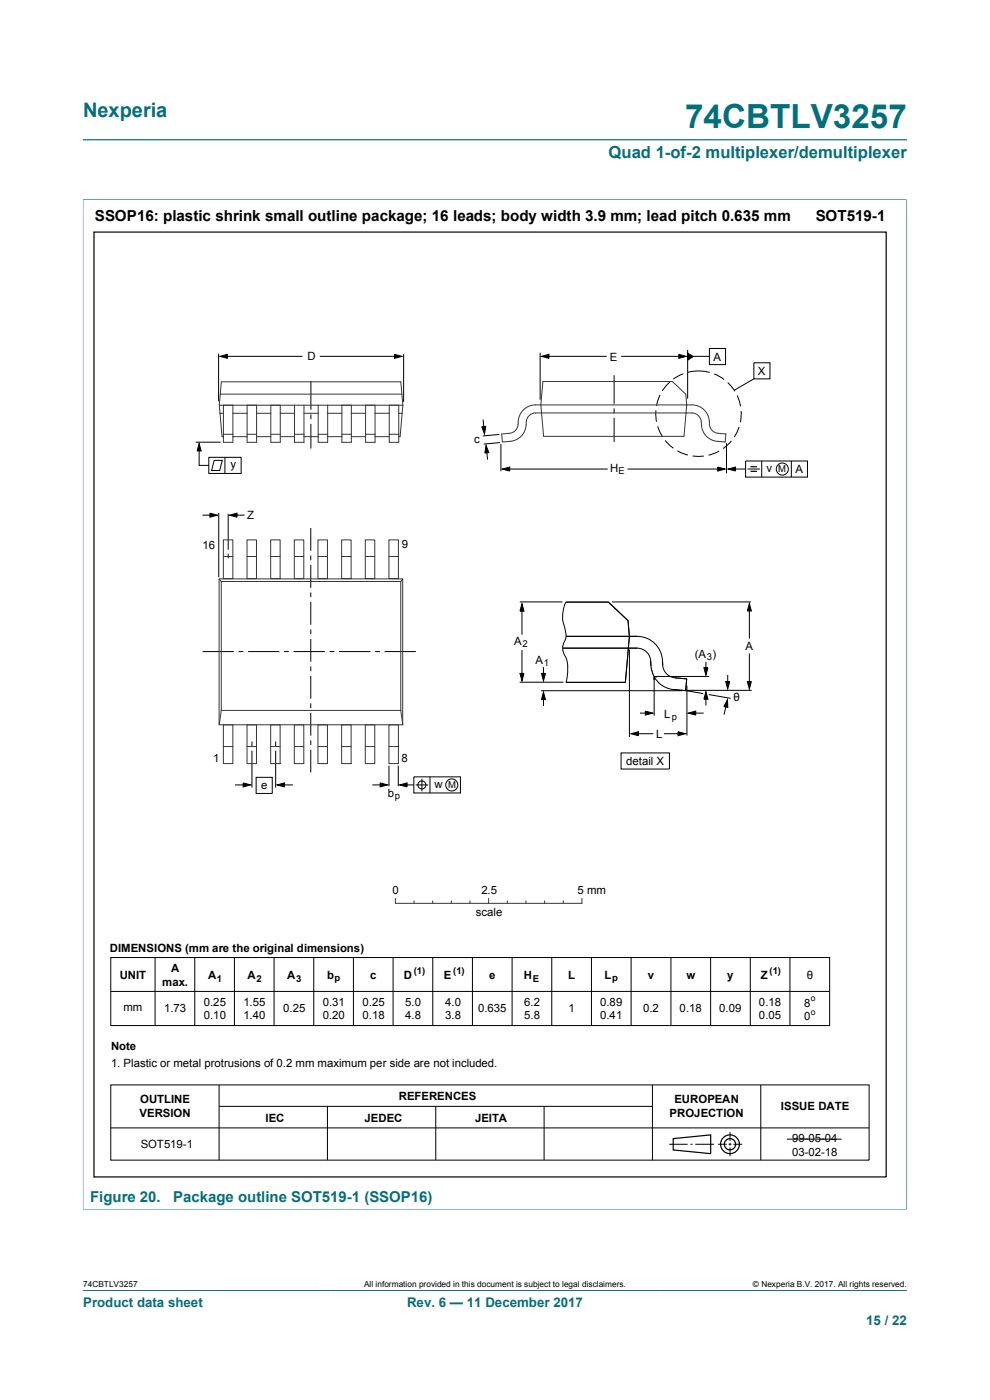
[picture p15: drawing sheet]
<svg xmlns="http://www.w3.org/2000/svg" width="210mm" height="297mm" viewBox="0 0 210 297" stroke-linecap="round" stroke-linejoin="round" font-family="sans-serif">
<defs><g id="words">
<text font-size="7.1" fill="#036f7b" x="145.3" y="27.2">74CBTLV3257</text>
<text font-size="4.2" fill="#036f7b" x="17.6" y="24.8">Nexperia</text>
<text font-size="3.5" fill="#036f7b" x="129.1" y="33.5">Quad 1-of-2 multiplexer/demultiplexer</text>
<g font-size="3.2">
<text x="20.1" y="46.8">SSOP16: plastic shrink small outline package; 16 leads; body width 3.9 mm; lead pitch 0.635 mm</text>
<text x="173" y="46.9">SOT519-1</text>
</g>
<text font-size="3.2" fill="#036f7b" x="19.1" y="255">Figure 20.  Package outline SOT519-1 (SSOP16)</text>
<g font-size="2.8" fill="#036f7b">
<text x="17.6" y="277.3">Product data sheet</text>
<text x="86.3" y="277.3">Rev. 6 — 11 December 2017</text>
<text x="183.7" y="281">15 / 22</text>
</g>
<g font-size="2.4">
<text x="65.2" y="76.4">D</text>
<text x="129.3" y="76.5">E</text>
<text x="151.4" y="76.5">A</text>
<text x="160.8" y="79.5">X</text>
<text x="100.6" y="93.9">c</text>
<text x="48.9" y="99.2">y</text>
<text x="129.4" y="100.1">H</text>
<text x="162.6" y="100.2">v</text>
<text x="168.7" y="100.4">A</text>
<text x="52.4" y="110.1">Z</text>
<text x="43" y="116.4">16</text>
<text x="85.2" y="116.2">9</text>
<text x="109.1" y="136.8">A</text>
<text x="158.1" y="137.9">A</text>
<text x="113.6" y="140.8">A</text>
<text x="147.4" y="139.6">(A )</text>
<text x="155.6" y="148.7">θ</text>
<text x="140.9" y="152.2">L</text>
<text x="45.2" y="161.7">1</text>
<text x="85.1" y="161.6">8</text>
<text x="139.2" y="156.6">L</text>
<text x="55.4" y="167.3">e</text>
<text x="92.1" y="167.2">w</text>
<text x="132.8" y="162.3">detail X</text>
<text x="82.3" y="169.1">b</text>
<text x="83.2" y="189.6">0</text>
<text x="102.1" y="189.6">2.5</text>
<text x="122.5" y="189.6">5 mm</text>
<text x="101" y="194.3">scale</text>
<text x="23.3" y="202">DIMENSIONS (mm are the original dimensions)</text>
<text x="25.4" y="207.6">UNIT</text>
<text x="34.4" y="209.1">max.</text>
<text x="36.3" y="206.2">A</text>
<text x="44.1" y="207.6">A</text>
<text x="52.5" y="207.6">A</text>
<text x="60.9" y="207.6">A</text>
<text x="69.4" y="207.6">b</text>
<text x="78.5" y="207.6">c</text>
<text x="85.7" y="207.6">D</text>
<text x="94.2" y="207.6">E</text>
<text x="103.8" y="207.6">e</text>
<text x="111.1" y="207.6">H</text>
<text x="120.5" y="207.6">L</text>
<text x="128.3" y="207.6">L</text>
<text x="137.4" y="207.6">v</text>
<text x="145.6" y="207.6">w</text>
<text x="154.2" y="207.6">y</text>
<text x="161.4" y="207.6">Z</text>
<text x="171.1" y="207.6">θ</text>
<text x="26.2" y="214.5">mm</text>
<text x="34.9" y="214.7">1.73</text>
<text x="43.2" y="213.3">0.25</text>
<text x="51.6" y="213.3">1.55</text>
<text x="60.1" y="214.8">0.25</text>
<text x="68.5" y="213.3">0.31</text>
<text x="76.9" y="213.3">0.25</text>
<text x="86" y="213.3">5.0</text>
<text x="94.4" y="213.3">4.0</text>
<text x="101.4" y="214.8">0.635</text>
<text x="111.2" y="213.3">6.2</text>
<text x="120.6" y="214.8">1</text>
<text x="127.3" y="213.3">0.89</text>
<text x="136.5" y="214.8">0.2</text>
<text x="144.1" y="214.8">0.18</text>
<text x="152.6" y="214.8">0.09</text>
<text x="161" y="213.3">0.18</text>
<text x="170.6" y="213.5">8</text>
<text x="43.2" y="216.3">0.10</text>
<text x="51.6" y="216.3">1.40</text>
<text x="68.5" y="216.3">0.20</text>
<text x="76.9" y="216.3">0.18</text>
<text x="86" y="216.3">4.8</text>
<text x="94.4" y="216.3">3.8</text>
<text x="111.2" y="216.3">5.8</text>
<text x="127.3" y="216.3">0.41</text>
<text x="161" y="216.3">0.05</text>
<text x="170.6" y="216.4">0</text>
<text x="23.6" y="222.8">Note</text>
<text x="23.6" y="226.4">1. Plastic or metal protrusions of 0.2 mm maximum per side are not included.</text>
<text x="84.6" y="233.4">REFERENCES</text>
<text x="29.6" y="237">VERSION</text>
<text x="29.7" y="234.1">OUTLINE</text>
<text x="56.3" y="238">IEC</text>
<text x="77.3" y="238">JEDEC</text>
<text x="100.8" y="238">JEITA</text>
<text x="142" y="237">PROJECTION</text>
<text x="143.1" y="234.1">EUROPEAN</text>
<text x="165.7" y="235.6">ISSUE DATE</text>
<text x="29.8" y="243.6">SOT519-1</text>
<text x="168" y="242.3">99-05-04</text>
<text x="168" y="245.2">03-02-18</text>
</g>
<g font-size="2">
<text x="131.2" y="100.6">E</text>
<text x="165.1" y="100.2">M</text>
<text x="110.9" y="137.3">2</text>
<text x="115.4" y="141.3">1</text>
<text x="149.9" y="140.1">3</text>
<text x="142.5" y="152.8">p</text>
<text x="95.1" y="167.2">M</text>
<text x="83.7" y="169.6">p</text>
<text x="46" y="208.4">1</text>
<text x="54.4" y="208.4">2</text>
<text x="62.8" y="208.4">3</text>
<text x="71" y="208.2">p</text>
<text x="87.8" y="206.7">(1)</text>
<text x="96.1" y="206.7">(1)</text>
<text x="113" y="208.4">E</text>
<text x="129.8" y="208.1">p</text>
<text x="163.3" y="206.7">(1)</text>
</g>
<g font-size="1.8">
<text x="172" y="212.3">o</text>
<text x="172" y="215.2">o</text>
<text x="17.6" y="273.1">74CBTLV3257</text>
<text x="77.2" y="273.1">All information provided in this document is subject to legal disclaimers.</text>
<text x="159.7" y="273.1">© Nexperia B.V. 2017. All rights reserved.</text>
</g>
</g></defs>
<path d="M17.6 29.7h174.8M17.6 42.3h174.7M17.6 42.3v214.3M192.3 42.3v214.3M17.6 256.5h174.7M17.6 273.8h174.8" fill="none" stroke="#036f7b" stroke-width=".21"/>
<g fill="none" stroke="#000" stroke-width=".21">
<path d="M46.4 75v10.1M46.6 75.6l1.6-.4v.8zM47.6 75.6h16.5M67.8 75.6h16.6M83.7 75.2l1.6 .4-1.6 .4zM85.6 75.1v10.2M114.6 74.8v10M114.9 75.6l1.5-.4v.8zM115.6 75.6h13.1M130.3 79.6v6M131.8 75.6h13M144 75.2l1.6 .4-1.6 .4z"/>
<path d="M144.9 79.3l-2.1 1.1M145.9 74.2v10.4M145.9 74.9l1.1 .7-1.1 .8zM145.9 79a8.7 8.7 0 0 1 4.6 0M146.4 75.6h4.1M150.5 73.9h3.4v3.4h-3.4zM151.5 79.3l2.1 1.2M159.9 77h3.4v3.4h-3.4zM41.5 93.8h5.3M42.2 94.1l.5 1.6h-.9zM42.2 94.7v4h2.1M44.3 97h6.9v3.4h-6.9z"/>
<path d="M45.4 97.7h1.7l-.5 2.1h-1.7zM47.7 97v3.4M65.9 80.9v6M65.9 87.9v1M65.9 89.9v5.3M102.2 90.5h.8l-.2 1.6zM102.5 89l.2 2.5M103.1 94.5l.6 1.5-.9 .1zM103.2 95l.2 2.5M105.9 92.2l-3.5 .3M106 93.9l-3.4 .3M106.3 94.2v5.8"/>
<path d="M106.5 99.5l1.6-.4v.8zM107.3 99.5h21.6M130.3 86.6v1M130.3 88.6v5.1M133.1 99.5h19.7M139.1 87.1l.2 2.4M139.5 90.4l1 2.2M140 83.8l-.7 2.3M141.1 93.4l1.7 1.7M142.1 81.1l-1.6 1.8M143.7 95.6l2.2 .9M146.9 96.7l2.4 .1"/>
<path d="M152.2 99.1l1.6 .4-1.6 .4zM152.5 95.7l-2.2 .9M154.1 94v6.4M154.4 81.2l1.5 1.8M154.4 99.5l1.6-.4v.8zM155.1 93.5l-1.7 1.7M155.3 99.5h2.9M156.4 83.9l.7 2.3M156.8 90.6l-1 2.1M157.2 87.2l-.2 2.4M158.2 97.8h13.1v3.4h-13.1zM158.6 99.5h2.6"/>
<path d="M159.9 80.4l-4.1 2.4M161.6 97.8v3.4M167.9 97.8v3.4M42.9 109.3h2.6M44.5 108.9l1.6 .4-1.6 .4zM46.4 108.8v13.7M48.4 109v7.6M48.4 117.5v.9M48.7 109.3l1.6-.4v.8zM49.3 109.3h2.6M65.9 112v4.8M65.9 117.9v1"/>
<path d="M65.9 119.9v4.8M43 138.2h6.6M50.6 138.2h1M52.6 138.2h6.7M60.3 138.2h1M62.3 138.2h6.6M65.9 125.7v1M65.9 127.7v4.8M65.9 133.5v1M65.9 135.5v4.9M69.9 138.2h1M71.9 138.2h6.7"/>
<path d="M79.6 138.2h1M81.6 138.2h6.6M110.3 127.7h9M110.7 128.1l.4 1.6h-.8zM110.7 128.6v6.1M110.7 137.9v5.8M119.4 137.5h15.7a3.1 3.1 0 0 1 3 3.7l.2 1.5 .5 .9M120.1 127.7h9l4.1 4 .3 3.3-.8 9.8h-12.6a8.3 8.3 0 0 0-.7-6.6 3.2 3.2 0 0 1 .6-2.7v-1.5a7.3 7.3 0 0 1 .1-6.3zM120.1 135h15a5.5 5.5 0 0 1 5.5 6.1 2.88 2.88 0 0 0 2.6 2.7l2.5 .2-.3 2.5a8.9 8.9 0 0 1-4.9-1 5.4 5.4 0 0 1-1.7-1.9M129.8 127.7h29.5M133.5 137.8v18.5M159 128l.4 1.6h-.9z"/>
<path d="M159 128.9v6.6M159 138.6v6.1M53.4 157.3v1.1M53.4 159.2v7.9M58.5 157.3v1.1M58.5 159.2v7.9M65.9 141.4v1M65.9 143.4v4.8M65.9 149.2v1M65.9 151.2v4.9M65.9 157.1v1M65.9 159.1v4.8"/>
<path d="M110.2 144.7h9.3M110.3 142.9h.8l-.4 1.5zM114.8 146.5h29.9M114.9 142.9h.8l-.4 1.5zM115.3 146.8l.4 1.6h-.8zM115.3 141.5v2.5M115.3 147.8v2M131.7 159.7h10.3v3.4h-10.3zM133.8 155.7l1.6-.5v.9zM134.7 155.7h3.9M135.8 151.3h1.8M136.9 150.9l1.6 .4-1.6 .4z"/>
<path d="M138.8 143.6v8.2M138.8 143.6h.5M138.8 143.5h11.6M140.8 155.7h3.8M143.8 155.2l1.6 .5-1.6 .4zM145.4 146.5l3.8 .6M145.6 146.5h13.8M145.7 145.5v10.5M146 151.3l1.6-.4v.8zM146.9 151.3h2.4M149.3 141.6h.9l-.5 1.6zM149.7 146.8l.5 1.5h-.9z"/>
<path d="M149.7 140.4v1.9M149.7 147.8v1.9M150.3 147.3l4.7 .8M153.9 144.6h.9l-.4 1.6zM154.2 149l-.6 2.6M154.3 148.4l.1 1.7-.8-.2zM154.4 143.2v1.7M158.5 144.6h.9l-.4 1.6zM49.8 166.5h2.6M51.6 166.1l1.6 .4-1.6 .4zM54.3 164.9h3.5v3.4h-3.5zM58.8 166.5l1.6-.4v.8z"/>
<path d="M59.6 166.5h2.5M79 166.5h2.6M80.6 166.1l1.6 .4-1.6 .4zM82.5 162.4v4.4M84.5 162.4v4.4M84.8 166.5l1.5-.4v.8zM85.6 166.5h2.2M87.8 164.8h9.9v3.4h-9.9zM88.2 166.5h2.6M89.5 165.2v2.7M91.2 164.8v3.4M23.5 203.1h152.5v14.5h-152.5z"/>
<path d="M23.5 210.3h152.5M32.9 203.1v14.5M41.3 203.1v14.5M49.7 203.1v14.5M58.1 203.1v14.5M66.6 203.1v14.5M75 203.1v14.5M83.4 203.1v14.5M91.8 203.1v14.5M100.2 203.1v14.5M108.6 203.1v14.5M117 203.1v14.5"/>
<path d="M125.5 203.1v14.5M133.9 203.1v14.5M142.3 203.1v14.5M150.7 203.1v14.5M159.2 203.1v14.5M167.6 203.1v14.5M23.5 230.2h160.9v15.9h-160.9zM23.5 239.3h160.9M46.5 230.2v15.9M46.5 234.7h91.8M69.5 234.7v11.4M92.4 234.7v11.4"/>
<path d="M115.4 234.7v11.4M138.4 230.2v15.9M161.4 230.2v15.9M142 242.7h3.9M146.5 242.7h.4M147.5 242.7h4M152.3 242.7h1.9M154.6 242.7h.5M154.8 240.2v1.8M154.8 242.5v.5M154.8 243.4v1.9M155.6 242.7h1.8"/>
<path d="M166.9 241.7h11.6"/>
<circle cx="165.9" cy="99.5" r="1.28"/>
<circle cx="89.5" cy="166.5" r=".86"/>
<circle cx="95.8" cy="166.5" r="1.28"/>
</g>
<g fill="none" stroke="#000" stroke-width=".25">
<path d="M19.9 49.2h168.1v200.5h-168.1zM159.2 99h1.4M159.2 100h1.4M142.8 241.5l8-.7v3.9l-8-.7z"/>
<circle cx="154.8" cy="242.7" r="1.99"/>
<circle cx="154.8" cy="242.7" r="1.2"/>
</g>
<g fill="#000">
<path d="M46.6 75.6l1.6-.4v.8zM83.7 75.2l1.6 .4-1.6 .4zM114.9 75.6l1.5-.4v.8zM144 75.2l1.6 .4-1.6 .4zM145.9 74.9l1.1 .7-1.1 .8zM42.2 94.1l.5 1.6h-.9zM102.2 90.5h.8l-.2 1.6zM103.1 94.5l.6 1.5-.9 .1zM106.5 99.5l1.6-.4v.8zM152.2 99.1l1.6 .4-1.6 .4zM154.4 99.5l1.6-.4v.8zM44.5 108.9l1.6 .4-1.6 .4z"/>
<path d="M48.7 109.3l1.6-.4v.8zM110.7 128.1l.4 1.6h-.8zM129.1 127.7l4.1 4zM133.3 137.5l-.6 7.3zM133.3 137.5h1.8zM133.5 135h1.6zM159 128l.4 1.6h-.9zM110.3 142.9h.8l-.4 1.5zM115.3 146.8l.4 1.6h-.8zM114.9 142.9h.8l-.4 1.5zM133.8 155.7l1.6-.5v.9zM136.9 150.9l1.6 .4-1.6 .4z"/>
<path d="M138 140.2l.1 1zM138.1 141.2l.7 2.4-.5-.9zM138.8 143.6v.6zM138.8 143.6h.5zM140.5 140.1l.1 1zM143.8 155.2l1.6 .5-1.6 .4zM146 151.3l1.6-.4v.8zM149.7 146.8l.5 1.5h-.9zM149.3 141.6h.9l-.5 1.6zM154.3 148.4l.1 1.7-.8-.2zM153.9 144.6h.9l-.4 1.6zM158.5 144.6h.9l-.4 1.6z"/>
<path d="M51.6 166.1l1.6 .4-1.6 .4zM58.8 166.5l1.6-.4v.8zM80.6 166.1l1.6 .4-1.6 .4zM84.8 166.5l1.5-.4v.8z"/>
</g>
<path d="M133.4 131.7v3.3" fill="none" stroke="#000" stroke-width=".29"/>
<path d="M133.4 135v2.5M143 146.4h2.4M143.2 143.9h2.5M145.6 144v2.5" fill="none" stroke="#000" stroke-width=".22"/>
<g fill="none" stroke="#363639" stroke-width=".21">
<path d="M46.5 86l.6 6.6h.3M46.5 86h39M46.7 87.7h.7M46.7 83.6l.2-2.6h38.1l.5 5M46.7 83.6h38.5M46.7 83.6l-.2 2.4M47.4 86v7.8h2v-7.8M47.4 92.1h2M49.4 92.6h3M49.4 87.7h3M52.4 86v7.8h2v-7.8M52.4 92.1h2"/>
<path d="M54.4 92.6h3M54.4 87.7h3M57.4 86v7.8h2.1v-7.8M57.4 92.1h2.1M59.5 92.6h3M59.5 87.7h3M62.5 86v7.8h2v-7.8M62.5 92.1h2M64.5 92.6h3M64.5 87.7h3M67.5 92.1h2M67.5 86v7.8h2v-7.8"/>
<path d="M69.5 92.6h3M69.5 87.7h3M72.5 92.1h2M72.5 86v7.8h2v-7.8M74.5 92.6h3M74.5 87.7h3M77.5 92.1h2.1M77.5 86v7.8h2.1v-7.8M79.6 92.6h3M79.6 87.7h3M82.6 92.1h2M82.6 86v7.8h2v-7.8"/>
<path d="M84.6 87.7h.7M85.3 87.7l-.4 4.9h-.3M85.5 86l-.2 1.7M111.1 86.9a3.7 3.7 0 0 1 2.5-1h33.2a3.8 3.8 0 0 1 3.7 4.2 1.96 1.96 0 0 0 1.8 1.8l1.7 .2-.2 1.7a5.1 5.1 0 0 1-4-1.3 5 5 0 0 1-1.1-3.5 1.98 1.98 0 0 0-1.9-1.4h-33.2a2.1 2.1 0 0 0-2 2.5 3.7 3.7 0 0 1-3.4 3.5l-1.6 .2-.2-1.7a3.2 3.2 0 0 0 3.2-1.1l.3-.9a4.1 4.1 0 0 1 1.2-3.2zM115.2 80.9h27.4l2.9 2.7 .2 2.3-.6 6.7h-29.8l-.6-6.7zM47.4 114.5h2v8.2h-2zM47.4 118.1h2M52.4 114.5h2v8.2h-2zM52.4 118.1h2M57.4 114.5h2v8.2h-2zM57.4 118.1h2M62.4 114.5h2v8.2h-2z"/>
<path d="M62.4 118.1h2M67.4 114.5h2.1v8.2h-2.1zM67.5 118.1h2M72.5 114.5h2v8.2h-2zM72.5 118.1h2M77.5 114.5h2v8.2h-2zM77.5 118.1h2M82.5 114.5h2v8.2h-2zM82.5 118.1h2M46.5 122.8h38.9v31h-38.9zM46.5 122.8l.4 .6M46.9 123.4v27.3"/>
<path d="M46.9 123.4h38.1M85 123.4v27.3M85.4 122.8l-.4 .6M46.9 150.7l-.4 3.1M46.9 150.7h38.1M47.4 153.8h2v8.2h-2zM47.4 158.4h2M52.4 153.8h2v8.2h-2zM52.4 158.4h2M57.4 153.8h2v8.2h-2zM57.4 158.4h2M62.4 153.8h2v8.2h-2z"/>
<path d="M62.4 158.4h2M67.4 153.8h2.1v8.2h-2.1zM67.5 158.4h2M72.5 153.8h2v8.2h-2zM72.5 158.4h2M77.5 153.8h2v8.2h-2zM77.5 158.4h2M82.5 153.8h2v8.2h-2zM82.5 158.4h2M85 150.7l.4 3.1M83.9 190.6v1h39.5v-1M87.8 191.1v.5"/>
<path d="M91.8 191.1v.5M95.7 191.1v.5M99.7 191.1v.5M103.7 190.6v1M107.6 191.1v.5M111.6 191.1v.5M115.5 191.1v.5M119.5 191.1v.5"/>
</g>
<path d="M153.9 92.9v.5" fill="none" stroke="#fef100" stroke-width=".21"/>
<use href="#words"/>
</svg>
